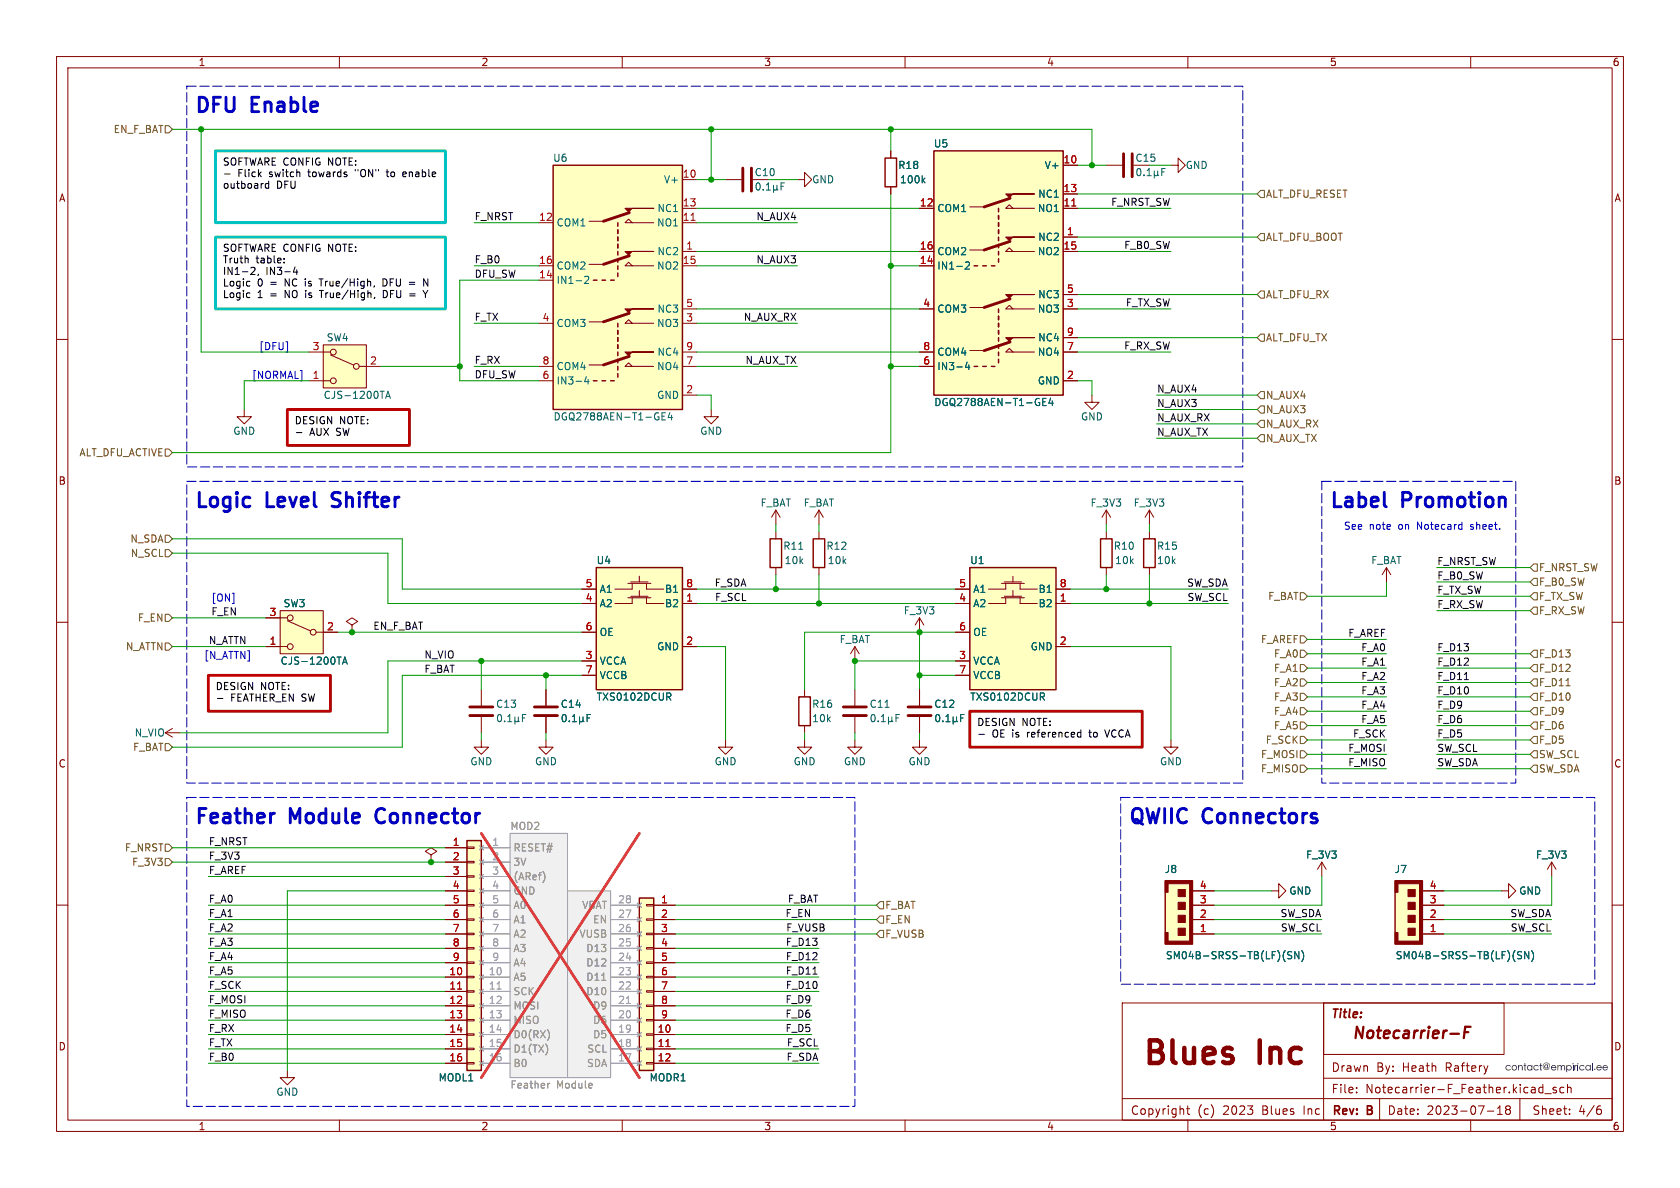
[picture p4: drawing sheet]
<svg xmlns="http://www.w3.org/2000/svg" width="297mm" height="210mm" viewBox="0 0 297 210" stroke-linecap="round" stroke-linejoin="round" font-family="sans-serif">
<defs><g id="words">
<g font-size="5.6" fill="#840000">
<text x="201.8" y="189.1">Blues</text>
<text x="222.4" y="189.1">Inc</text>
</g>
<g font-size="3.5" fill="#0000c2">
<text x="34.3" y="20.1">DFU</text>
<text x="44.4" y="20.1">Enable</text>
<text x="34.3" y="89.9">Logic</text>
<text x="47" y="89.9">Level</text>
<text x="59.4" y="89.9">Shifter</text>
<text x="234.9" y="89.9">Label</text>
<text x="247.8" y="89.9">Promotion</text>
<text x="34.3" y="145.8">Feather</text>
<text x="51.1" y="145.8">Module</text>
<text x="67.1" y="145.8">Connector</text>
<text x="199.4" y="145.8">QWIIC</text>
<text x="212.6" y="145.8">Connectors</text>
</g>
<text font-size="2.8" fill="#840000" x="238.9" y="184.1">Notecarrier-F</text>
<g font-size="2.1" fill="#840000">
<text x="235.2" y="180.3">Title:</text>
<text x="235.3" y="189.6">Drawn</text>
<text x="243.2" y="189.6">By:</text>
<text x="247.8" y="189.6">Heath</text>
<text x="255.5" y="189.6">Raftery</text>
<text x="199.8" y="197.2">Copyright</text>
<text x="211.6" y="197.2">(c)</text>
<text x="216.1" y="197.2">2023</text>
<text x="223" y="197.2">Blues</text>
<text x="230.4" y="197.2">Inc</text>
<text x="235.3" y="193.4">File:</text>
<text x="235.4" y="197.4">Rev:</text>
<text x="241.3" y="193.4">Notecarrier-F_Feather.kicad_sch</text>
<text x="241.6" y="197.4">B</text>
<text x="245.2" y="197.2">Date:</text>
<text x="252.1" y="197.2">2023-07-18</text>
<text x="270.8" y="197.2">Sheet:</text>
<text x="279" y="197.2">4/6</text>
</g>
<g font-size="1.8" fill="#840000">
<text x="35" y="11.8">1</text>
<text x="85" y="11.8">2</text>
<text x="135" y="11.8">3</text>
<text x="185" y="11.8">4</text>
<text x="235" y="11.8">5</text>
<text x="285" y="11.8">6</text>
<text x="10.4" y="35.8">A</text>
<text x="285.4" y="35.8">A</text>
<text x="10.3" y="85.8">B</text>
<text x="285.3" y="85.8">B</text>
<text x="10.3" y="135.8">C</text>
<text x="285.3" y="135.8">C</text>
<text x="10.3" y="185.8">D</text>
<text x="285.3" y="185.8">D</text>
<text x="35" y="199.9">1</text>
<text x="85" y="199.9">2</text>
<text x="135" y="199.9">3</text>
<text x="185" y="199.9">4</text>
<text x="235" y="199.9">5</text>
<text x="285" y="199.9">6</text>
</g>
<g font-size="1.8" fill="#725600">
<text x="20.1" y="23.7">EN_F_BAT</text>
<text x="223.7" y="35.1">ALT_DFU_RESET</text>
<text x="223.7" y="42.7">ALT_DFU_BOOT</text>
<text x="223.7" y="52.9">ALT_DFU_RX</text>
<text x="223.7" y="60.5">ALT_DFU_TX</text>
<text x="223.7" y="70.7">N_AUX4</text>
<text x="223.7" y="73.2">N_AUX3</text>
<text x="223.7" y="75.8">N_AUX_RX</text>
<text x="14" y="80.8">ALT_DFU_ACTIVE</text>
<text x="223.7" y="78.3">N_AUX_TX</text>
<text x="23" y="96.1">N_SDA</text>
<text x="23.1" y="98.6">N_SCL</text>
<text x="272" y="101.2">F_NRST_SW</text>
<text x="224.2" y="106.2">F_BAT</text>
<text x="272" y="106.2">F_TX_SW</text>
<text x="272" y="103.7">F_B0_SW</text>
<text x="24.4" y="110">F_EN</text>
<text x="222.9" y="113.9">F_AREF</text>
<text x="272" y="108.8">F_RX_SW</text>
<text x="22.2" y="115.1">N_ATTN</text>
<text x="225.2" y="118.9">F_A1</text>
<text x="225.2" y="116.4">F_A0</text>
<text x="272" y="118.9">F_D12</text>
<text x="272" y="116.4">F_D13</text>
<text x="225.2" y="124">F_A3</text>
<text x="225.2" y="121.5">F_A2</text>
<text x="272" y="124">F_D10</text>
<text x="272" y="121.5">F_D11</text>
<text x="223.7" y="131.6">F_SCK</text>
<text x="225.2" y="126.6">F_A4</text>
<text x="225.2" y="129.1">F_A5</text>
<text x="272" y="129.1">F_D6</text>
<text x="272" y="131.6">F_D5</text>
<text x="272" y="126.6">F_D9</text>
<text x="23.5" y="132.9">F_BAT</text>
<text x="222.9" y="134.2">F_MOSI</text>
<text x="222.9" y="136.7">F_MISO</text>
<text x="272" y="136.7">SW_SDA</text>
<text x="272" y="134.2">SW_SCL</text>
<text x="22.1" y="150.7">F_NRST</text>
<text x="23.3" y="153.2">F_3V3</text>
<text x="156.4" y="160.8">F_BAT</text>
<text x="156.4" y="165.9">F_VUSB</text>
<text x="156.4" y="163.4">F_EN</text>
</g>
<g font-size="1.8">
<text x="39.3" y="29.5">SOFTWARE CONFIG NOTE:</text>
<text x="39.3" y="33.6">outboard</text>
<text x="42" y="31.6">Flick</text>
<text x="47.5" y="31.6">switch</text>
<text x="48.8" y="33.6">DFU</text>
<text x="54.6" y="31.6">towards</text>
<text x="63" y="31.6">&quot;ON&quot;</text>
<text x="68.7" y="31.6">to</text>
<text x="71.6" y="31.6">enable</text>
<text x="39.3" y="44.8">SOFTWARE CONFIG NOTE:</text>
<text x="39.3" y="46.8">Truth</text>
<text x="45.2" y="46.8">table:</text>
<text x="39.3" y="48.9">IN1-2,</text>
<text x="39.3" y="50.9">Logic</text>
<text x="39.3" y="52.9">Logic</text>
<text x="45.4" y="50.9">0</text>
<text x="45.4" y="52.9">1</text>
<text x="46.9" y="48.9">IN3-4</text>
<text x="47.7" y="50.9">=</text>
<text x="47.7" y="52.9">=</text>
<text x="50.4" y="50.9">NC is</text>
<text x="50.4" y="52.9">NO is</text>
<text x="56.8" y="50.9">True/High,</text>
<text x="56.9" y="52.9">True/High,</text>
<text x="68.1" y="50.9">DFU =</text>
<text x="68.1" y="52.9">DFU =</text>
<text x="75.5" y="50.9">N</text>
<text x="75.6" y="52.9">Y</text>
<text x="52" y="75.2">DESIGN NOTE:</text>
<text x="54.7" y="77.3">AUX SW</text>
<text x="38" y="122.2">DESIGN NOTE:</text>
<text x="40.7" y="124.3">FEATHER_EN SW</text>
<text x="172.7" y="128.6">DESIGN NOTE:</text>
<text x="175.3" y="130.6">OE is</text>
<text x="181.6" y="130.6">referenced</text>
<text x="192.8" y="130.6">to</text>
<text x="195.7" y="130.6">VCCA</text>
</g>
<g font-size="1.8" fill="#006464">
<text x="97.7" y="28.8">U6</text>
<text x="165" y="26.2">U5</text>
<text x="200.7" y="28.8">C15</text>
<text x="117.4" y="32.6">V+</text>
<text x="133.4" y="31.3">C10</text>
<text x="143.5" y="32.6">GND</text>
<text x="158.7" y="30">R18</text>
<text x="159" y="32.6">100k</text>
<text x="183.5" y="35.1">NC1</text>
<text x="184.7" y="30">V+</text>
<text x="209.6" y="30">GND</text>
<text x="98.3" y="40.2">COM1</text>
<text x="116.1" y="40.2">NO1</text>
<text x="116.2" y="37.7">NC1</text>
<text x="165.6" y="37.7">COM1</text>
<text x="183.5" y="37.7">NO1</text>
<text x="98.3" y="47.8">COM2</text>
<text x="116.1" y="47.8">NO2</text>
<text x="116.2" y="45.3">NC2</text>
<text x="165.6" y="47.8">IN1-2</text>
<text x="165.6" y="45.3">COM2</text>
<text x="183.5" y="45.3">NO2</text>
<text x="183.5" y="42.7">NC2</text>
<text x="98.3" y="50.4">IN1-2</text>
<text x="183.5" y="52.9">NC3</text>
<text x="98.3" y="58">COM3</text>
<text x="116.1" y="58">NO3</text>
<text x="116.2" y="55.4">NC3</text>
<text x="165.6" y="55.4">COM3</text>
<text x="183.5" y="55.4">NO3</text>
<text x="57.7" y="60.5">SW4</text>
<text x="98.3" y="65.6">COM4</text>
<text x="116.1" y="65.6">NO4</text>
<text x="116.2" y="63.1">NC4</text>
<text x="165.6" y="65.6">IN3-4</text>
<text x="165.6" y="63.1">COM4</text>
<text x="183.5" y="63.1">NO4</text>
<text x="183.5" y="60.5">NC4</text>
<text x="57.2" y="70.7">CJS-1200TA</text>
<text x="98.3" y="68.1">IN3-4</text>
<text x="116.1" y="70.7">GND</text>
<text x="165.1" y="71.9">DGQ2788AEN-T1-GE4</text>
<text x="183.5" y="68.1">GND</text>
<text x="41.2" y="77">GND</text>
<text x="97.8" y="74.5">DGQ2788AEN-T1-GE4</text>
<text x="123.7" y="77">GND</text>
<text x="191" y="74.5">GND</text>
<text x="134.4" y="89.7">F_BAT</text>
<text x="142" y="89.7">F_BAT</text>
<text x="192.7" y="89.7">F_3V3</text>
<text x="200.4" y="89.7">F_3V3</text>
<text x="105.4" y="99.9">U4</text>
<text x="138.4" y="97.3">R11</text>
<text x="138.7" y="99.9">10k</text>
<text x="146" y="97.3">R12</text>
<text x="146.3" y="99.9">10k</text>
<text x="171.5" y="99.9">U1</text>
<text x="196.8" y="97.3">R10</text>
<text x="197.1" y="99.9">10k</text>
<text x="204.5" y="97.3">R15</text>
<text x="204.5" y="99.9">10k</text>
<text x="242.4" y="99.9">F_BAT</text>
<text x="50.1" y="107.5">SW3</text>
<text x="105.9" y="107.5">A2</text>
<text x="105.9" y="105">A1</text>
<text x="117.5" y="107.5">B2</text>
<text x="117.5" y="105">B1</text>
<text x="172" y="107.5">A2</text>
<text x="172" y="105">A1</text>
<text x="183.6" y="107.5">B2</text>
<text x="183.6" y="105">B1</text>
<text x="105.9" y="112.6">OE</text>
<text x="148.4" y="113.9">F_BAT</text>
<text x="159.7" y="108.8">F_3V3</text>
<text x="172" y="112.6">OE</text>
<text x="49.5" y="117.7">CJS-1200TA</text>
<text x="105.9" y="117.7">VCCA</text>
<text x="116.1" y="115.1">GND</text>
<text x="172" y="117.7">VCCA</text>
<text x="182.2" y="115.1">GND</text>
<text x="87.6" y="125.3">C13</text>
<text x="99.1" y="125.3">C14</text>
<text x="105.4" y="124">TXS0102DCUR</text>
<text x="105.9" y="120.2">VCCB</text>
<text x="143.5" y="125.3">R16</text>
<text x="153.7" y="125.3">C11</text>
<text x="165.1" y="125.3">C12</text>
<text x="171.5" y="124">TXS0102DCUR</text>
<text x="172" y="120.2">VCCB</text>
<text x="23.8" y="130.4">N_VIO</text>
<text x="143.5" y="127.8">10k</text>
<text x="83.1" y="135.4">GND</text>
<text x="94.5" y="135.4">GND</text>
<text x="126.3" y="135.4">GND</text>
<text x="140.2" y="135.4">GND</text>
<text x="149.1" y="135.4">GND</text>
<text x="160.6" y="135.4">GND</text>
<text x="205" y="135.4">GND</text>
<text x="205.9" y="154.5">J8</text>
<text x="230.8" y="152">F_3V3</text>
<text x="246.5" y="154.5">J7</text>
<text x="271.5" y="152">F_3V3</text>
<text x="227.9" y="158.3">GND</text>
<text x="268.5" y="158.3">GND</text>
<text x="206" y="169.7">SM04B-SRSS-TB(LF)(SN)</text>
<text x="246.7" y="169.7">SM04B-SRSS-TB(LF)(SN)</text>
<text x="77.5" y="191.3">MODL1</text>
<text x="114.8" y="191.3">MODR1</text>
<text x="48.8" y="193.9">GND</text>
</g>
<g font-size="1.8" fill="#a90000">
<text x="188" y="29">10</text>
<text x="120.6" y="31.5">10</text>
<text x="188" y="34">13</text>
<text x="95.2" y="39.1">12</text>
<text x="120.6" y="39.1">11</text>
<text x="120.6" y="36.6">13</text>
<text x="162.6" y="36.6">12</text>
<text x="188" y="36.6">11</text>
<text x="188.6" y="41.7">1</text>
<text x="95.2" y="46.7">16</text>
<text x="120.6" y="46.7">15</text>
<text x="121.3" y="44.2">1</text>
<text x="162.6" y="46.7">14</text>
<text x="162.6" y="44.2">16</text>
<text x="188" y="44.2">15</text>
<text x="95.2" y="49.3">14</text>
<text x="188.6" y="51.8">5</text>
<text x="95.9" y="56.9">4</text>
<text x="121.3" y="56.9">3</text>
<text x="121.3" y="54.4">5</text>
<text x="163.2" y="54.4">4</text>
<text x="188.6" y="54.4">3</text>
<text x="188.6" y="59.4">9</text>
<text x="55.2" y="62">3</text>
<text x="65.4" y="64.5">2</text>
<text x="95.9" y="64.5">8</text>
<text x="121.3" y="64.5">7</text>
<text x="121.3" y="62">9</text>
<text x="163.2" y="64.5">6</text>
<text x="163.2" y="62">8</text>
<text x="188.6" y="62">7</text>
<text x="55.2" y="67.1">1</text>
<text x="95.9" y="67.1">6</text>
<text x="121.3" y="69.6">2</text>
<text x="188.6" y="67.1">2</text>
<text x="103.5" y="106.4">4</text>
<text x="103.5" y="103.9">5</text>
<text x="121.3" y="106.4">1</text>
<text x="121.3" y="103.9">8</text>
<text x="169.5" y="106.4">4</text>
<text x="169.5" y="103.9">5</text>
<text x="187.3" y="106.4">1</text>
<text x="187.3" y="103.9">8</text>
<text x="47.6" y="109">3</text>
<text x="57.8" y="111.5">2</text>
<text x="103.5" y="111.5">6</text>
<text x="169.5" y="111.5">6</text>
<text x="47.6" y="114">1</text>
<text x="103.5" y="116.6">3</text>
<text x="103.5" y="119.1">7</text>
<text x="121.3" y="114">2</text>
<text x="169.5" y="116.6">3</text>
<text x="169.5" y="119.1">7</text>
<text x="187.3" y="114">2</text>
<text x="80" y="149.6">1</text>
<text x="80" y="152.1">2</text>
<text x="80" y="154.7">3</text>
<text x="80" y="157.2">4</text>
<text x="80" y="159.8">5</text>
<text x="116.8" y="159.8">1</text>
<text x="212.1" y="159.8">3</text>
<text x="212.1" y="157.2">4</text>
<text x="252.7" y="159.8">3</text>
<text x="252.7" y="157.2">4</text>
<text x="80" y="162.3">6</text>
<text x="80" y="164.8">7</text>
<text x="80" y="167.4">8</text>
<text x="116.8" y="162.3">2</text>
<text x="116.8" y="164.8">3</text>
<text x="116.8" y="167.4">4</text>
<text x="212.1" y="164.8">1</text>
<text x="212.1" y="162.3">2</text>
<text x="252.7" y="164.8">1</text>
<text x="252.7" y="162.3">2</text>
<text x="79.4" y="172.5">10</text>
<text x="80" y="169.9">9</text>
<text x="116.8" y="169.9">5</text>
<text x="116.8" y="172.5">6</text>
<text x="79.4" y="175">11</text>
<text x="79.4" y="177.5">12</text>
<text x="116.8" y="175">7</text>
<text x="116.8" y="177.5">8</text>
<text x="79.4" y="180.1">13</text>
<text x="79.4" y="182.6">14</text>
<text x="79.4" y="185.2">15</text>
<text x="116.2" y="182.6">10</text>
<text x="116.2" y="185.2">11</text>
<text x="116.8" y="180.1">9</text>
<text x="79.4" y="187.7">16</text>
<text x="116.2" y="187.7">12</text>
</g>
<g font-size="1.8" fill="#0f0f0f">
<text x="83.8" y="39">F_NRST</text>
<text x="133.7" y="39">N_AUX4</text>
<text x="196.4" y="36.5">F_NRST_SW</text>
<text x="83.8" y="46.6">F_B0</text>
<text x="133.7" y="46.6">N_AUX3</text>
<text x="198.7" y="44.1">F_B0_SW</text>
<text x="83.8" y="49.2">DFU_SW</text>
<text x="83.8" y="56.8">F_TX</text>
<text x="131.5" y="56.8">N_AUX_RX</text>
<text x="199" y="54.3">F_TX_SW</text>
<text x="83.8" y="64.4">F_RX</text>
<text x="131.8" y="64.4">N_AUX_TX</text>
<text x="198.7" y="61.9">F_RX_SW</text>
<text x="83.8" y="67">DFU_SW</text>
<text x="204.5" y="69.5">N_AUX4</text>
<text x="204.5" y="72">N_AUX3</text>
<text x="204.5" y="77.1">N_AUX_TX</text>
<text x="204.5" y="74.6">N_AUX_RX</text>
<text x="254" y="100">F_NRST_SW</text>
<text x="126.3" y="103.8">F_SDA</text>
<text x="126.4" y="106.3">F_SCL</text>
<text x="209.8" y="103.8">SW_SDA</text>
<text x="209.9" y="106.3">SW_SCL</text>
<text x="254" y="102.5">F_B0_SW</text>
<text x="254" y="105.1">F_TX_SW</text>
<text x="254" y="107.6">F_RX_SW</text>
<text x="36.8" y="114">N_ATTN</text>
<text x="37.3" y="108.9">F_EN</text>
<text x="66" y="111.4">EN_F_BAT</text>
<text x="238.3" y="112.7">F_AREF</text>
<text x="74.9" y="119">F_BAT</text>
<text x="74.9" y="116.5">N_VIO</text>
<text x="240.6" y="117.8">F_A1</text>
<text x="240.6" y="115.2">F_A0</text>
<text x="254" y="115.2">F_D13</text>
<text x="254" y="117.8">F_D12</text>
<text x="240.6" y="120.3">F_A2</text>
<text x="240.6" y="122.8">F_A3</text>
<text x="240.6" y="125.4">F_A4</text>
<text x="254" y="125.4">F_D9</text>
<text x="254" y="120.3">F_D11</text>
<text x="254" y="122.8">F_D10</text>
<text x="239.2" y="130.5">F_SCK</text>
<text x="240.6" y="127.9">F_A5</text>
<text x="254" y="127.9">F_D6</text>
<text x="254" y="130.5">F_D5</text>
<text x="238.3" y="135.5">F_MISO</text>
<text x="238.3" y="133">F_MOSI</text>
<text x="254" y="135.5">SW_SDA</text>
<text x="254" y="133">SW_SCL</text>
<text x="36.8" y="149.5">F_NRST</text>
<text x="36.8" y="154.6">F_AREF</text>
<text x="36.8" y="152.1">F_3V3</text>
<text x="36.8" y="159.7">F_A0</text>
<text x="139.3" y="159.7">F_BAT</text>
<text x="36.8" y="164.8">F_A2</text>
<text x="36.8" y="162.2">F_A1</text>
<text x="36.8" y="167.3">F_A3</text>
<text x="138.8" y="162.2">F_EN</text>
<text x="138.9" y="167.3">F_D13</text>
<text x="139" y="164.8">F_VUSB</text>
<text x="226.4" y="162.2">SW_SDA</text>
<text x="226.4" y="164.8">SW_SCL</text>
<text x="267" y="162.2">SW_SDA</text>
<text x="267.1" y="164.8">SW_SCL</text>
<text x="36.8" y="172.4">F_A5</text>
<text x="36.8" y="169.8">F_A4</text>
<text x="138.9" y="172.4">F_D11</text>
<text x="138.9" y="169.8">F_D12</text>
<text x="36.8" y="174.9">F_SCK</text>
<text x="36.8" y="177.5">F_MOSI</text>
<text x="36.8" y="180">F_MISO</text>
<text x="138.8" y="180">F_D6</text>
<text x="138.8" y="177.5">F_D9</text>
<text x="138.9" y="174.9">F_D10</text>
<text x="36.8" y="182.5">F_RX</text>
<text x="36.8" y="185.1">F_TX</text>
<text x="138.8" y="182.5">F_D5</text>
<text x="139.1" y="185.1">F_SCL</text>
<text x="36.8" y="187.6">F_B0</text>
<text x="139" y="187.6">F_SDA</text>
</g>
<g font-size="1.8" fill="#0000c2">
<text x="45.7" y="62">[DFU]</text>
<text x="44.4" y="67.1">[NORMAL]</text>
<text x="237.5" y="93.7">See</text>
<text x="242" y="93.7">note</text>
<text x="247.2" y="93.7">on</text>
<text x="250.6" y="93.7">Notecard</text>
<text x="260.1" y="93.7">sheet.</text>
<text x="37.3" y="106.4">[ON]</text>
<text x="36" y="116.6">[N_ATTN]</text>
</g>
<g font-size="1.8" fill="#aaa">
<text x="87" y="149.6">1</text>
<text x="87" y="152.1">2</text>
<text x="87" y="154.7">3</text>
<text x="87" y="157.2">4</text>
<text x="87" y="159.8">5</text>
<text x="109.2" y="159.8">28</text>
<text x="87" y="162.3">6</text>
<text x="87" y="164.8">7</text>
<text x="87" y="167.4">8</text>
<text x="109.2" y="167.4">25</text>
<text x="109.2" y="164.8">26</text>
<text x="109.2" y="162.3">27</text>
<text x="86.4" y="172.5">10</text>
<text x="87" y="169.9">9</text>
<text x="109.2" y="172.5">23</text>
<text x="109.2" y="169.9">24</text>
<text x="86.4" y="175">11</text>
<text x="86.4" y="177.5">12</text>
<text x="109.2" y="177.5">21</text>
<text x="109.2" y="175">22</text>
<text x="86.4" y="180.1">13</text>
<text x="86.4" y="182.6">14</text>
<text x="86.4" y="185.2">15</text>
<text x="109.2" y="185.2">18</text>
<text x="109.2" y="182.6">19</text>
<text x="109.2" y="180.1">20</text>
<text x="86.4" y="187.7">16</text>
<text x="109.2" y="187.7">17</text>
</g>
<g font-size="1.8" fill="#989898">
<text x="90.2" y="146.9">MOD2</text>
<text x="90.7" y="150.7">RESET#</text>
<text x="90.7" y="153.2">3V</text>
<text x="90.7" y="155.8">(ARef)</text>
<text x="90.7" y="158.3">GND</text>
<text x="90.7" y="160.8">A0</text>
<text x="102.9" y="160.8">VBAT</text>
<text x="90.7" y="163.4">A1</text>
<text x="90.7" y="165.9">A2</text>
<text x="102.4" y="165.9">VUSB</text>
<text x="104.8" y="163.4">EN</text>
<text x="90.7" y="173.5">A5</text>
<text x="90.7" y="168.5">A3</text>
<text x="90.7" y="171">A4</text>
<text x="103.6" y="173.5">D11</text>
<text x="103.6" y="171">D12</text>
<text x="103.6" y="168.5">D13</text>
<text x="90.7" y="176.1">SCK</text>
<text x="90.7" y="178.6">MOSI</text>
<text x="103.6" y="176.1">D10</text>
<text x="104.8" y="178.6">D9</text>
<text x="90.7" y="181.2">MISO</text>
<text x="90.7" y="183.7">D0(RX)</text>
<text x="104.8" y="183.7">D5</text>
<text x="104.8" y="181.2">D6</text>
<text x="90.7" y="186.2">D1(TX)</text>
<text x="90.7" y="188.8">B0</text>
<text x="103.7" y="188.8">SDA</text>
<text x="103.8" y="186.2">SCL</text>
<text x="90.2" y="192.6">Feather</text>
<text x="98.3" y="192.6">Module</text>
</g>
<text font-size="1.7" fill="#281c2d" x="266.1" y="189.7">contact@empirical.ee</text>
</g></defs>
<g fill="none" stroke="#840000" stroke-width=".18">
<path d="M10 10h277v190h-277zM12 12h273v186h-273zM60 10v2M110 10v2M160 10v2M210 10v2M260 10v2M10 60h2M285 60h2M10 110h2M285 110h2M10 160h2"/>
<path d="M285 160h2M198.4 177.3h86.6v20.7h-86.6zM60 198v2M110 198v2M160 198v2M198.4 194.2h86.6M210 198v2M239.8 193.1v.1M239.8 192.3v.1M260 198v2M262.9 196.4h1.2M264.7 197h.9"/>
<path d="M264.7 195.9l.5-.4v1.5M266.4 196.1l-.2 .3v.5l.2 .1h.3l.3-.3v-.3l-.3-.3M266.4 196.1l-.2-.2 .2-.4h.3l.3 .3-.3 .3M266.4 196.1h.3M272.3 192.2l.5 .1M272.8 193.1l-.5 .1M272.8 191.7v1.5M273.1 193.3h1.2M275.1 192.3l-.3-.1-.3 .2 .1 .2 .5 .2v.3h-.6M276.5 192.3l-.5-.1-.2 .3v.4l.1 .2h.6M277.1 192.3l.2-.1 .4 .1 .1 .9M277.1 191.7v1.5"/>
<path d="M277.5 196.9v.1M277.5 196.1v.1M282.4 196.1h.4l.3 .3-.1 .5h-.6M283 195.5l-.5 .1"/>
</g>
<path d="M256.4 182.7h1.5M258.9 182.5h.7M260 181.5h-1l-.2 2" fill="none" stroke="#840000" stroke-width=".4"/>
<g fill="#281c2d">
<path d="M282.4 188.4l.3-.1 .3 .1 .2 .4h-.8l.2 .3 .4-.2h.1l-.1 .2-.3 .1-.4-.1-.1-.5h.8l-.3-.2-.5 .2z"/>
<path d="M283.5 188.4l.3-.1 .3 .1 .2 .4h-.9l.3 .3 .4-.2h.1l-.1 .2-.3 .1-.4-.1-.1-.5h.8l-.3-.2-.5 .2z"/>
</g>
<g fill="none" stroke="#840000" stroke-width=".18">
<path d="M95.2 39.4h2.6M104.1 39.1h2.6M111.8 39.4l-.7-.7-.6 .7h5.1M120.6 39.4h2.6M120.6 31.8h2.6M120.6 36.8h2.6M128.3 31.8h2.8M141 31.8h1.2v-1.3l1.3 1.3-1.3 1.2v-1.2M157.5 26.7v1.2M157.5 33v1.3M162.6 36.8h2.5M171.4 36.6h2.6"/>
<path d="M179.1 36.8l-.7-.6-.6 .6h5.1M188 29.2h2.5M188 36.8h2.5M188 34.3h2.5M195.6 29.2h2.8M207 29.2h1.3v-1.3l1.2 1.3-1.2 1.3v-1.3M95.2 47h2.6M95.2 57.2h2.6M95.2 49.5h2.6M104.1 56.9h2.6M104.1 46.7h2.6M111.8 57.2l-.7-.7-.6 .7h5.1"/>
<path d="M111.8 47l-.7-.6-.6 .6h5.1M120.6 44.5h2.6M120.6 47h2.6M120.6 57.2h2.6M120.6 54.6h2.6M162.6 44.5h2.5M162.6 47h2.5M162.6 54.6h2.5M171.4 54.4h2.6M171.4 44.2h2.6M179.1 54.6l-.7-.6-.6 .6h5.1M179.1 44.5l-.7-.7-.6 .7h5.1"/>
<path d="M188 44.5h2.5M188 54.6h2.5M188 41.9h2.5M188 52.1h2.5M188 59.7h2.5M43.2 72.4v1.3h1.2l-1.2 1.2-1.3-1.2h1.3M54.6 67.3h3.8M54.6 62.2h3.8M57.1 61h7.7v7.6h-7.7zM58.4 62.7l4.1 1.8M63.5 64.8h3.8M95.2 64.8h2.6"/>
<path d="M95.2 67.3h2.6M104.1 64.5h2.6M111.8 64.8l-.7-.7-.6 .7h5.1M120.6 64.8h2.6M120.6 62.2h2.6M120.6 69.9h2.6M125.7 72.4v1.3h1.3l-1.3 1.2-1.2-1.2h1.2M162.6 64.8h2.5M162.6 62.2h2.5M171.4 62h2.6M179.1 62.2l-.7-.6-.6 .6h5.1M188 67.3h2.5"/>
<path d="M188 62.2h2.5M193 69.9v1.2h1.3l-1.3 1.3-1.2-1.3h1.2M137.2 90.2v2.5M137.2 94v1.3M137.2 90.2l-.8 1.2M137.2 90.2l.7 1.2M144.8 90.2v2.5M144.8 94v1.3M144.8 90.2l-.8 1.2M144.8 90.2l.7 1.2M195.6 90.2l-.8 1.2M195.6 90.2v2.5"/>
<path d="M195.6 94v1.3M195.6 90.2l.7 1.2M203.2 90.2l-.8 1.2M203.2 90.2v2.5M203.2 94v1.3M203.2 90.2l.8 1.2M47 114.3h3.8M47 109.2h3.8M49.5 108h7.6v7.6h-7.6zM50.8 109.7l4.1 1.8M55.9 111.8h3.8M62.2 110.5l1-.6-1-.7-1 .7 1 .6v1.3"/>
<path d="M62.2 111.8h.1M102.9 111.8h2.5M102.9 106.7h2.5M102.9 104.1h2.5M102.9 116.8h2.5M102.9 119.4h2.5M111 105.7h4.1M111 103.1h4.1M111.5 105.4h3.1M111.5 102.9h3.1M111.8 105.7v1h-3.1M111.8 103.1v1h-3.1"/>
<path d="M113 101.9v1M113 104.4v1M114.3 105.7v1h3M114.3 103.1v1h3M120.6 114.3h2.6M120.6 106.7h2.6M120.6 104.1h2.6M137.2 100.3v1.3M144.8 100.3v1.3M151.1 114.3v2.5M151.1 114.3l-.7 1.3M151.1 114.3l.8 1.3"/>
<path d="M162.6 109.2v2.6M162.6 109.2l-.8 1.3M162.6 109.2l.7 1.3M168.9 111.8h2.5M168.9 106.7h2.5M168.9 104.1h2.5M168.9 116.8h2.5M168.9 119.4h2.5M177 105.7h4.1M177 103.1h4.1M177.5 105.4h3.1M177.5 102.9h3.1"/>
<path d="M177.8 105.7v1h-3M177.8 103.1v1h-3M179.1 101.9v1M179.1 104.4v1M180.3 105.7v1h3.1M180.3 103.1v1h3.1M186.7 114.3h2.5M186.7 106.7h2.5M186.7 104.1h2.5M195.6 100.3v1.3M203.2 100.3v1.3M245.1 100.3l.8 1.3"/>
<path d="M245.1 100.3v2.6M245.1 100.3l-.8 1.3M29.2 129.5l1.3 .8M29.2 129.5h2.5M30.5 128.8l-1.3 .7M85.1 130.8v1.3h1.3l-1.3 1.3-1.3-1.3h1.3M85.1 121.9v2.8M85.1 126.7v2.8M96.5 130.8v1.3h1.3l-1.3 1.3-1.3-1.3h1.3M96.5 121.9v2.8M96.5 126.7v2.8M128.3 130.8v1.3h1.2l-1.2 1.3-1.3-1.3h1.3"/>
<path d="M142.2 130.8v1.3h1.3l-1.3 1.3-1.2-1.3h1.2M142.2 121.9v1.3M142.2 128.3v1.2M151.1 130.8v1.3h1.3l-1.3 1.3-1.2-1.3h1.2M151.1 121.9v2.8M151.1 126.7v2.8M162.6 130.8v1.3h1.2l-1.2 1.3-1.3-1.3h1.3M162.6 121.9v2.8M162.6 126.7v2.8M207 130.8v1.3h1.3l-1.3 1.3-1.3-1.3h1.3M76.2 151.1l1-.6-1-.6-1 .6 1 .6v1.3M76.2 152.4h.1"/>
<path d="M78.7 149.9h3.8M78.7 152.4h3.8M78.7 154.9h3.8M78.7 157.5h3.8M82.5 159.9h1.3v.2h-1.3zM82.5 157.4h1.3v.2h-1.3zM82.5 154.8h1.3v.3h-1.3zM82.5 152.3h1.3v.2h-1.3zM82.5 149.7h1.3v.3h-1.3zM114.3 159.9h1.3v.2h-1.3zM210.8 157.5h3.8M224.8 157.5h1.3v-1.3l1.2 1.3-1.2 1.3v-1.3"/>
<path d="M233.7 152.4l-.8 1.3M233.7 152.4v2.5M233.7 152.4l.7 1.3M251.5 157.5h3.8M265.4 157.5h1.3v-1.3l1.3 1.3-1.3 1.3v-1.3M274.3 152.4l-.7 1.3M274.3 152.4v2.5M274.3 152.4l.8 1.3M78.7 160h3.8M78.7 162.6h3.8M78.7 165.1h3.8M78.7 167.6h3.8"/>
<path d="M78.7 170.2h3.8M78.7 172.7h3.8M78.7 175.3h3.8M78.7 177.8h3.8M82.5 177.7h1.3v.2h-1.3zM82.5 175.1h1.3v.3h-1.3zM82.5 172.6h1.3v.2h-1.3zM82.5 170.1h1.3v.2h-1.3zM82.5 167.5h1.3v.3h-1.3zM82.5 165h1.3v.2h-1.3zM82.5 162.4h1.3v.3h-1.3zM114.3 177.7h1.3v.2h-1.3z"/>
<path d="M114.3 175.1h1.3v.3h-1.3zM114.3 172.6h1.3v.2h-1.3zM114.3 170.1h1.3v.2h-1.3zM114.3 167.5h1.3v.3h-1.3zM114.3 165h1.3v.2h-1.3zM114.3 162.4h1.3v.3h-1.3zM115.6 160h3.8M115.6 162.6h3.8M115.6 165.1h3.8M115.6 167.6h3.8M115.6 170.2h3.8M115.6 172.7h3.8"/>
<path d="M115.6 175.3h3.8M115.6 177.8h3.8M210.8 160h3.8M210.8 162.6h3.8M210.8 165.1h3.8M234 177.3h31.9v9.1h-31.9zM234 177.3v20.7M251.5 160h3.8M251.5 162.6h3.8M251.5 165.1h3.8M50.8 189.2v1.3h1.3l-1.3 1.3-1.3-1.3h1.3M78.7 182.9h3.8"/>
<path d="M78.7 185.4h3.8M78.7 188h3.8M78.7 180.3h3.8M82.5 187.8h1.3v.3h-1.3zM82.5 185.3h1.3v.2h-1.3zM82.5 182.8h1.3v.2h-1.3zM82.5 180.2h1.3v.3h-1.3zM114.3 187.8h1.3v.3h-1.3zM114.3 185.3h1.3v.2h-1.3zM114.3 182.8h1.3v.2h-1.3zM114.3 180.2h1.3v.3h-1.3zM115.6 182.9h3.8"/>
<path d="M115.6 185.4h3.8M115.6 188h3.8M115.6 180.3h3.8M209.8 196h.5M210 195.5v1.3l.3 .2M220.5 195.5h1l-.5 .6M221.4 196.2v.7M234 190.6h51M243.9 194.2v3.8M263 188.4l-.3 1M268.7 194.2v3.8"/>
<circle cx="58.9" cy="67.3" r=".51"/>
<circle cx="58.9" cy="62.2" r=".51"/>
<circle cx="63" cy="64.8" r=".51"/>
<circle cx="51.3" cy="109.2" r=".51"/>
<circle cx="51.3" cy="114.3" r=".51"/>
<circle cx="55.4" cy="111.8" r=".51"/>
</g>
<g fill="#ffffc2" stroke="#ffffc2" stroke-width=".18">
<path d="M113 158.8h2.6v30.4h-2.6z"/>
<path d="M82.5 148.6h2.6v40.6h-2.6z"/>
<path d="M49.5 108h7.6v7.6h-7.6z"/>
<path d="M105.4 100.3h15.2v21.6h-15.2z"/>
<path d="M57.1 61h7.7v7.6h-7.7z"/>
<path d="M97.8 29.2h22.8v43.2h-22.8z"/>
<path d="M165.1 26.7h22.9v43.2h-22.9z"/>
<path d="M206 155.7h4.8v11.2h-4.8z"/>
<path d="M171.4 100.3h15.3v21.6h-15.3z"/>
<path d="M246.6 155.7h4.9v11.2h-4.9z"/>
</g>
<g fill="none" stroke="#840000" stroke-width=".25">
<path d="M97.8 29.2h22.8v43.2h-22.8zM109.2 39.4v.6M156.5 27.9h2v5.1h-2zM165.1 26.7h22.9v43.2h-22.9zM176.5 36.8v.7M176.5 38.1v.6M176.5 39.4v.6M104.9 49.5h.6M106.4 49.5h.7M107.9 49.5h.7M109.2 40.6v.7M109.2 41.9v.6"/>
<path d="M109.2 43.2v.6M109.2 44.5v.6M109.2 45.7v.7M109.2 47v.6M109.2 48.3v.6M109.2 57.2v.6M109.2 58.4v.7M109.2 59.7v.6M172.2 47h.6M173.7 47h.7M175.3 47h.6M176.5 40.6v.7"/>
<path d="M176.5 41.9v.6M176.5 43.2v.6M176.5 44.5v.6M176.5 45.7v.7M176.5 54.6v.6M176.5 55.9v.6M176.5 57.2v.6M176.5 58.4v.7M176.5 59.7v.6M104.9 67.3h.6M106.4 67.3h.7M107.9 67.3h.7"/>
<path d="M109.2 61v.6M109.2 62.2v.7M109.2 63.5v.6M109.2 64.8v.6M109.2 66v.7M172.2 64.8h.6M173.7 64.8h.7M175.3 64.8h.6M176.5 61v.6M176.5 62.2v.7M176.5 63.5v.6M136.1 95.3h2.1v5h-2.1z"/>
<path d="M143.8 95.3h2v5h-2zM194.6 95.3h2v5h-2zM202.2 95.3h2v5h-2zM105.4 100.3h15.2v21.6h-15.2zM171.4 100.3h15.3v21.6h-15.3zM141.2 123.2h2.1v5.1h-2.1zM82.5 148.6h2.6v40.6h-2.6zM113 158.8h2.6v30.4h-2.6zM206 155.7h4.8v11.2h-4.8zM246.6 155.7h4.9v11.2h-4.9z"/>
</g>
<path d="M122.2 39h.7M189.5 36.4h.7M80.9 174.8h.7M117.7 185h.7" fill="none" stroke="#a90000" stroke-width=".18"/>
<g fill="#f0f0f0" stroke="#f0f0f0" stroke-width=".18">
<path d="M90.2 147.3h10.1v43.2h-10.1z"/>
<path d="M100.3 157.5h7.6v33h-7.6z"/>
</g>
<g fill="none" stroke="#a1a1a1" stroke-width=".18">
<path d="M84.7 157.1l.8 .8M84.7 159.6l.8 .8M84.7 149.5l.8 .7M84.7 152l.8 .8M84.7 154.6l.8 .7M85.1 157.5h5.1M85.1 149.9h5.1M85.1 152.4h5.1M85.1 154.9h5.1M85.5 157.1l-.8 .8M85.5 159.6l-.8 .8M85.5 149.5l-.8 .7"/>
<path d="M85.5 152l-.8 .8M85.5 154.6l-.8 .7M90.2 147.3h10.1v43.2h-10.1zM100.3 157.5h7.6v33h-7.6zM112.6 159.6l.8 .8M113.4 159.6l-.8 .8M84.7 172.3l.8 .8M84.7 174.9l.8 .7M84.7 177.4l.8 .8M84.7 180l.8 .7M84.7 162.2l.8 .7M84.7 164.7l.8 .8"/>
<path d="M84.7 167.3l.8 .7M84.7 169.8l.8 .8M85.1 172.7h5.1M85.1 175.3h5.1M85.1 177.8h5.1M85.1 170.2h5.1M85.1 167.6h5.1M85.1 165.1h5.1M85.1 162.6h5.1M85.1 160h5.1M85.5 172.3l-.8 .8M85.5 174.9l-.8 .7"/>
<path d="M85.5 177.4l-.8 .8M85.5 180l-.8 .7M85.5 162.2l-.8 .7M85.5 164.7l-.8 .8M85.5 167.3l-.8 .7M85.5 169.8l-.8 .8M107.9 172.7h5.1M107.9 175.3h5.1M107.9 177.8h5.1M107.9 170.2h5.1M107.9 167.6h5.1M107.9 165.1h5.1"/>
<path d="M107.9 162.6h5.1M107.9 160h5.1M112.6 180l.8 .7M112.6 177.4l.8 .8M112.6 174.9l.8 .7M112.6 172.3l.8 .8M112.6 169.8l.8 .8M112.6 167.3l.8 .7M112.6 164.7l.8 .8M112.6 162.2l.8 .7M113.4 180l-.8 .7M113.4 177.4l-.8 .8"/>
<path d="M113.4 174.9l-.8 .7M113.4 172.3l-.8 .8M113.4 169.8l-.8 .8M113.4 167.3l-.8 .7M113.4 164.7l-.8 .8M113.4 162.2l-.8 .7M84.7 182.5l.8 .8M84.7 185l.8 .8M84.7 187.6l.8 .7M85.1 180.3h5.1M85.1 182.9h5.1M85.1 185.4h5.1"/>
<path d="M85.1 188h5.1M85.5 182.5l-.8 .8M85.5 185l-.8 .8M85.5 187.6l-.8 .7M107.9 180.3h5.1M107.9 182.9h5.1M107.9 185.4h5.1M107.9 188h5.1M112.6 187.6l.8 .7M112.6 185l.8 .8M112.6 182.5l.8 .8M113.4 187.6l-.8 .7"/>
<path d="M113.4 185l-.8 .8M113.4 182.5l-.8 .8"/>
</g>
<path d="M87.9 174.8h.7M110.7 177.4h.8" fill="none" stroke="#aaa" stroke-width=".18"/>
<path d="M96.3 154.6v.9M97.1 182.6v.8M97.2 191.5l-.4 .2" fill="none" stroke="#989898" stroke-width=".18"/>
<path d="M85.1 147.3l27.9 43.2M113 147.3l-27.9 43.2" fill="none" stroke="#eb3a3d" stroke-width=".46"/>
<g fill="none" stroke="#006464" stroke-width=".18">
<path d="M133.8 32.5l.2-.2a.68 .68 0 0 1 .4 .7 .68 .68 0 0 1-.4 .6l-.2-.1-.1-.4zM134.9 33.5v.1M135.5 33.6h.7M135.5 32.7l.3-.4v1.3M136.7 33.4l.2 .2h.3l.2-.2M136.7 32.8v1.2M137.4 33.4l.1 .2M137.4 32.8v.6M138.1 32.9h.4M138.7 32.3h-.6v1.3M163.2 31.8l.3 .5M163.5 31.5l-.5 .5"/>
<path d="M201.1 29.9l.2-.1a.68 .68 0 0 1 .4 .6 .68 .68 0 0 1-.4 .7l-.2-.2-.1-.3zM202.2 30.9v.2M202.8 31.1h.7M202.8 30.2l.4-.4v1.3M204.1 30.9l.1 .2h.3l.2-.2M204.1 30.2v1.3M204.7 30.9l.1 .2M204.7 30.2v.7M205.4 30.4h.4M206 29.8h-.6v1.3M103.4 49l.4-.2 .3 .4-.8 .9h.8M170.7 46.4l.5-.1 .2 .4-.8 .9h.8"/>
<path d="M67.2 69.2h.7M68.2 70.4l.4-1.2 .4 1.2M68.3 70.1h.6M103.7 66.6l-.3 .9h.7M104 67v.9M117 73.6h.5M117.6 73h-.6v1.2h.6M118.4 72.9l-.3 .9h.8M118.7 73.4v.8M171 64l-.3 .9h.8M171.3 64.5v.8M184.3 71h.5"/>
<path d="M184.9 70.4h-.6v1.3h.6M185.7 70.4l-.3 .9h.8M186 70.9v.8M59.6 116.1h.7M60.5 117.4l.5-1.3 .4 1.3M60.7 117.1h.6M88.1 126.4l.1-.1a.68 .68 0 0 1 .5 .6 .68 .68 0 0 1-.5 .7l-.1-.1-.2-.4zM89.2 127.5v.1M89.8 127.6h.7M89.8 126.7l.3-.4v1.3M91 127.4l.2 .2h.3l.1-.2M91 126.7v1.3"/>
<path d="M91.6 127.4l.2 .2M91.6 126.7v.7M92.4 126.9h.4M93 126.3h-.6v1.3M99.5 126.4l.2-.1a.68 .68 0 0 1 .4 .6 .68 .68 0 0 1-.4 .7l-.2-.1-.1-.4zM100.6 127.5v.1M101.2 127.6h.7M101.2 126.7l.4-.4v1.3M102.5 127.4l.1 .2h.3l.2-.2M102.5 126.7v1.3M103.1 127.4l.1 .2M103.1 126.7v.7"/>
<path d="M103.8 126.9h.4M104.4 126.3h-.6v1.3M118.2 123.2l.4 .6M118.4 122.5l.2 .2-.1 .3-.1 .2M154.1 126.4l.2-.1a.68 .68 0 0 1 .4 .6 .68 .68 0 0 1-.4 .7l-.2-.1-.1-.4zM155.3 127.5v.1M155.8 127.6h.7M155.8 126.7l.4-.4v1.3M157.1 127.4l.1 .2h.3l.2-.2M157.1 126.7v1.3M157.7 127.4l.2 .2M157.7 126.7v.7"/>
<path d="M158.4 126.9h.4M159 126.3h-.6v1.3M165.5 126.4l.2-.1a.68 .68 0 0 1 .5 .6 .68 .68 0 0 1-.5 .7l-.2-.1-.1-.4zM166.7 127.5v.1M167.2 127.6h.8M167.2 126.7l.4-.4v1.3M168.5 127.4l.2 .2h.2l.2-.2M168.5 126.7v1.3M169.1 127.4l.2 .2M169.1 126.7v.7M169.8 126.9h.5M170.4 126.3h-.6v1.3"/>
<path d="M184.2 123.2l.4 .6M184.4 122.5l.2 .2v.3l-.2 .2M228.4 168.3l-.5-.1-.2 .1v.4l.5 .2 .2 .3-.3 .3-.5-.1M229.6 168.2v1.3l-.7-1.3v1.3M230.1 168a1.46 1.46 0 0 1 0 2M269 168.3l-.5-.1-.2 .1v.4l.6 .2 .1 .3-.2 .3-.5-.1M270.3 168.2v1.3l-.8-1.3v1.3M270.8 168a1.46 1.46 0 0 1 0 2"/>
</g>
<g fill="none" stroke="#840000" stroke-width=".51">
<path d="M111.3 37.6l-4.6 1.5M131.3 29.7v4.1M132.8 29.7v4.1M178.6 35.1l-4.6 1.5M198.6 27.2v4M200.2 27.2v4M111.3 55.4l-4.6 1.5M111.3 45.2l-4.6 1.5M178.6 52.8l-4.6 1.6M178.6 42.7l-4.6 1.5M111.3 63l-4.6 1.5M178.6 60.5l-4.6 1.5"/>
<path d="M83.1 126.5h4M83.1 125h4M94.5 126.5h4.1M94.5 125h4.1M149.1 126.5h4.1M149.1 125h4.1M160.5 126.5h4.1M160.5 125h4.1"/>
</g>
<g fill="#840000" stroke="#840000" stroke-width=".18">
<path d="M110.5 62.2h5.1h-3.8l-.7 .7z"/>
<path d="M110.5 54.6h5.1h-3.8l-.7 .6z"/>
<path d="M110.5 44.5h5.1h-3.8l-.7 .6z"/>
<path d="M110.5 36.8h5.1h-3.8l-.7 .7z"/>
<path d="M177.8 59.7h5.1h-3.8l-.7 .6z"/>
<path d="M177.8 52.1h5.1h-3.8l-.7 .6z"/>
<path d="M177.8 41.9h5.1h-3.8l-.7 .6z"/>
<path d="M177.8 34.3h5.1h-3.8l-.7 .6z"/>
<path d="M208.3 157.2h1.2v1.3h-1.2z"/>
<path d="M208.3 159.5h1.2v1.3h-1.2z"/>
<path d="M206 155.7h4.8v11.2h-4.8v-2.1h.5v1.6h3.8v-10.2h-3.8v1.5h-.5z"/>
<path d="M208.3 161.8h1.2v1.3h-1.2z"/>
<path d="M208.3 164.1h1.2v1.3h-1.2z"/>
<path d="M248.9 157.2h1.3v1.3h-1.3z"/>
<path d="M248.9 159.5h1.3v1.3h-1.3z"/>
<path d="M246.6 155.7h4.9v11.2h-4.9v-2.1h.5v1.6h3.9v-10.2h-3.9v1.5h-.5z"/>
<path d="M248.9 161.8h1.3v1.3h-1.3z"/>
<path d="M248.9 164.1h1.3v1.3h-1.3z"/>
</g>
<g fill="none" stroke="#725600" stroke-width=".18">
<path d="M29.2 22.2h.6l.7 .7-.7 .6h-.6zM222.9 33.7h.6v1.2h-.6l-.7-.6zM222.9 51.4h.6v1.3h-.6l-.7-.6zM222.9 41.3h.6v1.2h-.6l-.7-.6zM222.9 59.1h.6v1.2h-.6l-.7-.6zM29.2 79.4h.6l.7 .6-.7 .6h-.6zM222.9 71.8h.6v1.2h-.6l-.7-.6zM222.9 69.2h.6v1.3h-.6l-.7-.6zM222.9 76.8h.6v1.3h-.6l-.7-.6zM222.9 74.3h.6v1.3h-.6l-.7-.7zM29.2 97.2h.6l.7 .6-.7 .6h-.6zM29.2 94.6h.6l.7 .7-.7 .6h-.6z"/>
<path d="M271.1 99.7h.7v1.3h-.7l-.6-.7zM29.2 113.7h.6l.7 .6-.7 .6h-.6zM29.2 108.6h.6l.7 .6-.7 .7h-.6zM229.9 117.5h.6l.6 .6-.6 .6h-.6zM229.9 104.8h.6l.6 .6-.6 .6h-.6zM229.9 114.9h.6l.6 .7-.6 .6h-.6zM229.9 112.4h.6l.6 .6-.6 .7h-.6zM271.1 117.5h.7v1.2h-.7l-.6-.6zM271.1 104.8h.7v1.2h-.7l-.6-.6zM271.1 107.3h.7v1.3h-.7l-.6-.6zM271.1 114.9h.7v1.3h-.7l-.6-.6zM271.1 102.2h.7v1.3h-.7l-.6-.6z"/>
<path d="M29.2 131.4h.6l.7 .7-.7 .6h-.6zM229.9 125.1h.6l.6 .6-.6 .7h-.6zM229.9 122.6h.6l.6 .6-.6 .6h-.6zM229.9 127.6h.6l.6 .7-.6 .6h-.6zM229.9 130.2h.6l.6 .6-.6 .6h-.6zM229.9 132.7h.6l.6 .7-.6 .6h-.6zM229.9 120h.6l.6 .7-.6 .6h-.6zM229.9 135.3h.6l.6 .6-.6 .6h-.6zM271.1 127.6h.7v1.3h-.7l-.6-.6zM271.1 130.2h.7v1.2h-.7l-.6-.6zM271.1 135.3h.7v1.2h-.7l-.6-.6zM271.1 122.6h.7v1.2h-.7l-.6-.6z"/>
<path d="M271.1 132.7h.7v1.3h-.7l-.6-.6zM271.1 125.1h.7v1.3h-.7l-.6-.7zM271.1 120h.7v1.3h-.7l-.6-.6zM276.8 121.2h.8M29.2 151.8h.6l.7 .6-.7 .6h-.6zM29.2 149.2h.6l.7 .7-.7 .6h-.6zM154.9 160l.7-.6h.6v1.3h-.6zM155.6 164.5h.6v1.2h-.6l-.7-.6zM155.6 161.9h.6v1.3h-.6l-.7-.6z"/>
</g>
<path d="M258.9 120.1h.7" fill="none" stroke="#0f0f0f" stroke-width=".18"/>
<path d="M258.1 92.7l.4 .1M258.5 92.3v1.3M258.5 93.5l-.4 .1" fill="none" stroke="#0000c2" stroke-width=".18"/>
<path d="M48.5 143.8l-.5 .1" fill="none" stroke="#0000c2" stroke-width=".51"/>
<path d="M50.8 72.4h21.6v6.3h-21.6zM36.8 119.4h21.6v6.3h-21.6zM171.4 125.7h30.5v6.4h-30.5z" fill="none" stroke="#c20000" stroke-width=".5"/>
<g fill="none" stroke="#000" stroke-width=".18">
<path d="M39.7 30.8h1M47.5 32v1.3M47.5 32.5l-.4-.1-.2 .3 .1 .5h.5M52.9 30.5l.1 .7M61.3 30.9v.3M44.1 49.7l.1 .1M44.1 51.8h.1M44.2 50.5l-.1 .1M44.2 52.6h-.1M44.5 47.3h.3M45 47.4v.4l-.7 .7h.8M45.7 48.5l-.1 .2"/>
<path d="M50.2 46.4v.1M50.2 45.7v.1M52.2 47.2l-.3 .9h.7M52.5 47.7v.8M66.2 50.5l-.1 .3M66.3 52.6l-.2 .2M74.8 51.3l.4 .7M74.9 50.6v-1.3l.7 1.3M52.4 76.5h1M38.4 123.5h1M173.1 129.8h.9M190.6 130.2h.5"/>
<path d="M190.6 129.5h.5M191.1 129v1.3"/>
</g>
<path d="M38.1 26.7h40.6v12.7h-40.6zM38.1 41.9h40.6v12.7h-40.6z" fill="none" stroke="#00c2c2" stroke-width=".5"/>
<path d="M33 15.2h186.7v67.4h-186.7v-67.4M33 85.1h186.7v53.3h-186.7v-53.3M233.7 85.1h34.3v53.3h-34.3v-53.3M33 141h118.1v54.6h-118.1v-54.6M198.1 141h83.8v33h-83.8v-33" fill="none" stroke="#0000c2" stroke-width=".18" stroke-dasharray="1.7 .6"/>
<g fill="none" stroke="#009600" stroke-width=".18">
<path d="M30.5 22.9h162.5v6.3M35.6 22.9v39.3h19M83.8 39.4h11.4M123.2 31.8h5.1M123.2 39.4h17.8M123.2 36.8h39.4M125.7 22.9v8.9M135.9 31.8h5.1M157.5 22.9v3.8M157.5 34.3v45.7h-127M190.5 34.3h31.7M190.5 36.8h16.5"/>
<path d="M190.5 29.2h5.1M203.2 29.2h3.8M83.8 57.2h11.4M83.8 47h11.4M95.2 49.5h-13.9v17.8h13.9M123.2 57.2h17.8M123.2 47h17.8M123.2 44.5h39.4M123.2 54.6h39.4M157.5 47h5.1M190.5 44.5h16.5M190.5 54.6h16.5"/>
<path d="M190.5 41.9h31.7M190.5 59.7h31.7M190.5 52.1h31.7M54.6 67.3h-11.4v5.1M67.3 64.8h14M83.8 64.8h11.4M123.2 62.2h39.4M123.2 64.8h17.8M123.2 69.9h2.5v2.5M157.5 64.8h5.1M190.5 62.2h16.5M190.5 67.3h2.5v2.6"/>
<path d="M204.5 69.9h17.7M204.5 74.9h17.7M204.5 72.4h17.7M204.5 77.5h17.7M30.5 95.3h40.6v8.8h31.8M30.5 97.8h38.1v8.9h34.3M137.2 92.7v1.3M144.8 92.7v1.3M195.6 92.7v1.3M203.2 92.7v1.3M30.5 114.3h16.5M30.5 109.2h16.5"/>
<path d="M59.7 111.8h43.2M85.1 116.8v5.1M96.5 119.4v2.5M102.9 119.4h-31.8v12.7h-40.6M102.9 116.8h-34.3v12.7h-36.9M123.2 104.1h45.7M123.2 106.7h45.7M123.2 114.3h5.1v16.5M137.2 101.6v2.5M144.8 101.6v5.1M162.6 111.8v10.1M162.6 119.4h6.3"/>
<path d="M168.9 116.8h-17.8v5.1M168.9 111.8h-26.7v10.1M189.2 114.3h17.8v16.5M189.2 104.1h28M189.2 106.7h28M195.6 101.6v2.5M203.2 101.6v5.1M231.1 115.6h14M231.1 118.1h14M231.1 113h14M245.1 102.9v2.5h-14M254 115.6h16.5"/>
<path d="M254 118.1h16.5M254 105.4h16.5M254 108h16.5M254 100.3h16.5M254 102.9h16.5M85.1 129.5v1.3M96.5 129.5v1.3M142.2 129.5v1.3M151.1 129.5v1.3M162.6 129.5v1.3M231.1 130.8h14M231.1 128.3h14"/>
<path d="M231.1 135.9h14M231.1 125.7h14M231.1 123.2h14M231.1 120.7h14M231.1 133.4h14M254 130.8h16.5M254 128.3h16.5M254 135.9h16.5M254 125.7h16.5M254 123.2h16.5M254 120.7h16.5M254 133.4h16.5"/>
<path d="M30.5 152.4h48.2M30.5 149.9h48.2M36.8 154.9h41.9M78.7 157.5h-27.9v31.7M214.6 157.5h10.2M233.7 154.9v5.1h-19.1M255.3 157.5h10.1M274.3 154.9v5.1h-19M36.8 160h41.9M36.8 162.6h41.9M36.8 165.1h41.9M36.8 177.8h41.9"/>
<path d="M36.8 167.6h41.9M36.8 170.2h41.9M36.8 172.7h41.9M36.8 175.3h41.9M119.4 160h35.5M119.4 162.6h35.5M119.4 165.1h35.5M119.4 177.8h24.1M119.4 167.6h25.4M119.4 170.2h25.4M119.4 172.7h25.4M119.4 175.3h25.4"/>
<path d="M214.6 162.6h19.1M214.6 165.1h19.1M255.3 162.6h19M255.3 165.1h19M36.8 188h41.9M36.8 180.3h41.9M36.8 182.9h41.9M36.8 185.4h41.9M119.4 188h25.4M119.4 180.3h24.1M119.4 182.9h24.1M119.4 185.4h25.4"/>
</g>
<g fill="#009600" stroke="#009600" stroke-width=".18">
<circle cx="144.8" cy="106.7" r=".46"/>
<circle cx="137.2" cy="104.1" r=".46"/>
<circle cx="125.7" cy="31.8" r=".46"/>
<circle cx="125.7" cy="22.9" r=".46"/>
<circle cx="157.5" cy="64.8" r=".46"/>
<circle cx="157.5" cy="47" r=".46"/>
<circle cx="157.5" cy="22.9" r=".46"/>
<circle cx="193" cy="29.2" r=".46"/>
<circle cx="35.6" cy="22.9" r=".46"/>
<circle cx="96.5" cy="119.4" r=".46"/>
<circle cx="85.1" cy="116.8" r=".46"/>
<circle cx="81.3" cy="64.8" r=".46"/>
<circle cx="62.2" cy="111.8" r=".46"/>
<circle cx="76.2" cy="152.4" r=".46"/>
<circle cx="151.1" cy="116.8" r=".46"/>
<circle cx="195.6" cy="104.1" r=".46"/>
<circle cx="162.6" cy="111.8" r=".46"/>
<circle cx="162.6" cy="119.4" r=".46"/>
<circle cx="203.2" cy="106.7" r=".46"/>
</g>
<use href="#words"/>
</svg>
